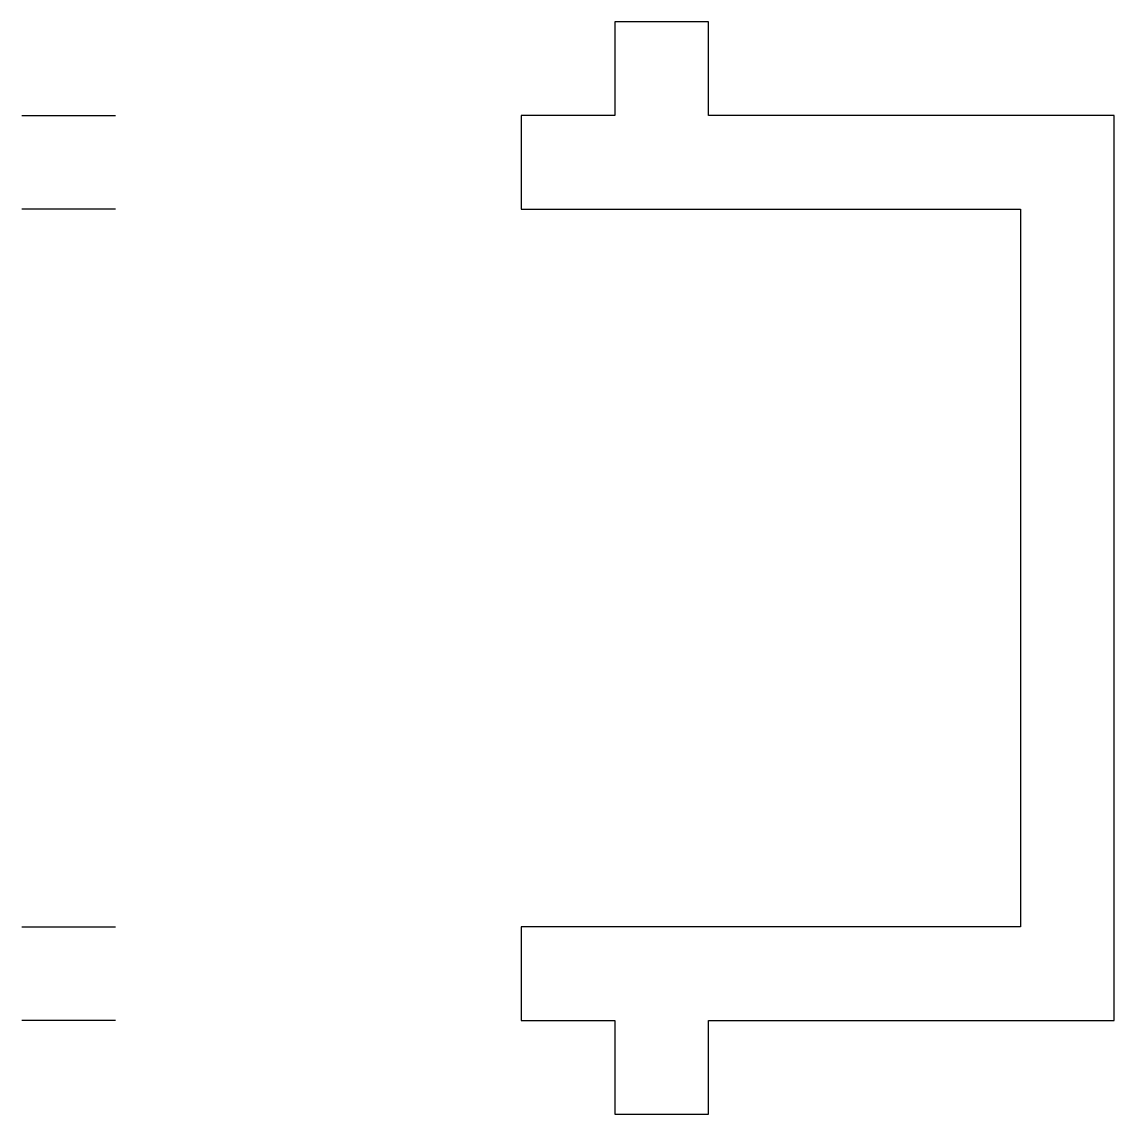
# Model space of a CAD drawing. Header units: millimetres. Extents: x 149 to 184, y 44.6 to 79.6.
import ezdxf

# ---------------------------------------------------------------- set-up
doc = ezdxf.new("R2010")
doc.units = ezdxf.units.MM
doc.layers.get('0').update_dxf_attribs({"linetype": 'CONTINUOUS'})

msp = doc.modelspace()

# ---------------------------------------------------------------- linework, layer by layer
for p, q in [((149, 76.618), (152, 76.618)), ((152, 73.618), (149, 73.618)), ((149, 50.618), (152, 50.618)), ((152, 47.618), (149, 47.618))]:
    msp.add_line(p, q)
msp.add_lwpolyline([(184, 47.618), (184, 76.618), (171, 76.618), (171, 79.618), (168, 79.618), (168, 76.618), (165, 76.618), (165, 73.618), (181, 73.618), (181, 50.618), (165, 50.618), (165, 47.618), (168, 47.618), (168, 44.618), (171, 44.618), (171, 47.618)], close=True)

doc.saveas('drawing.dxf')
